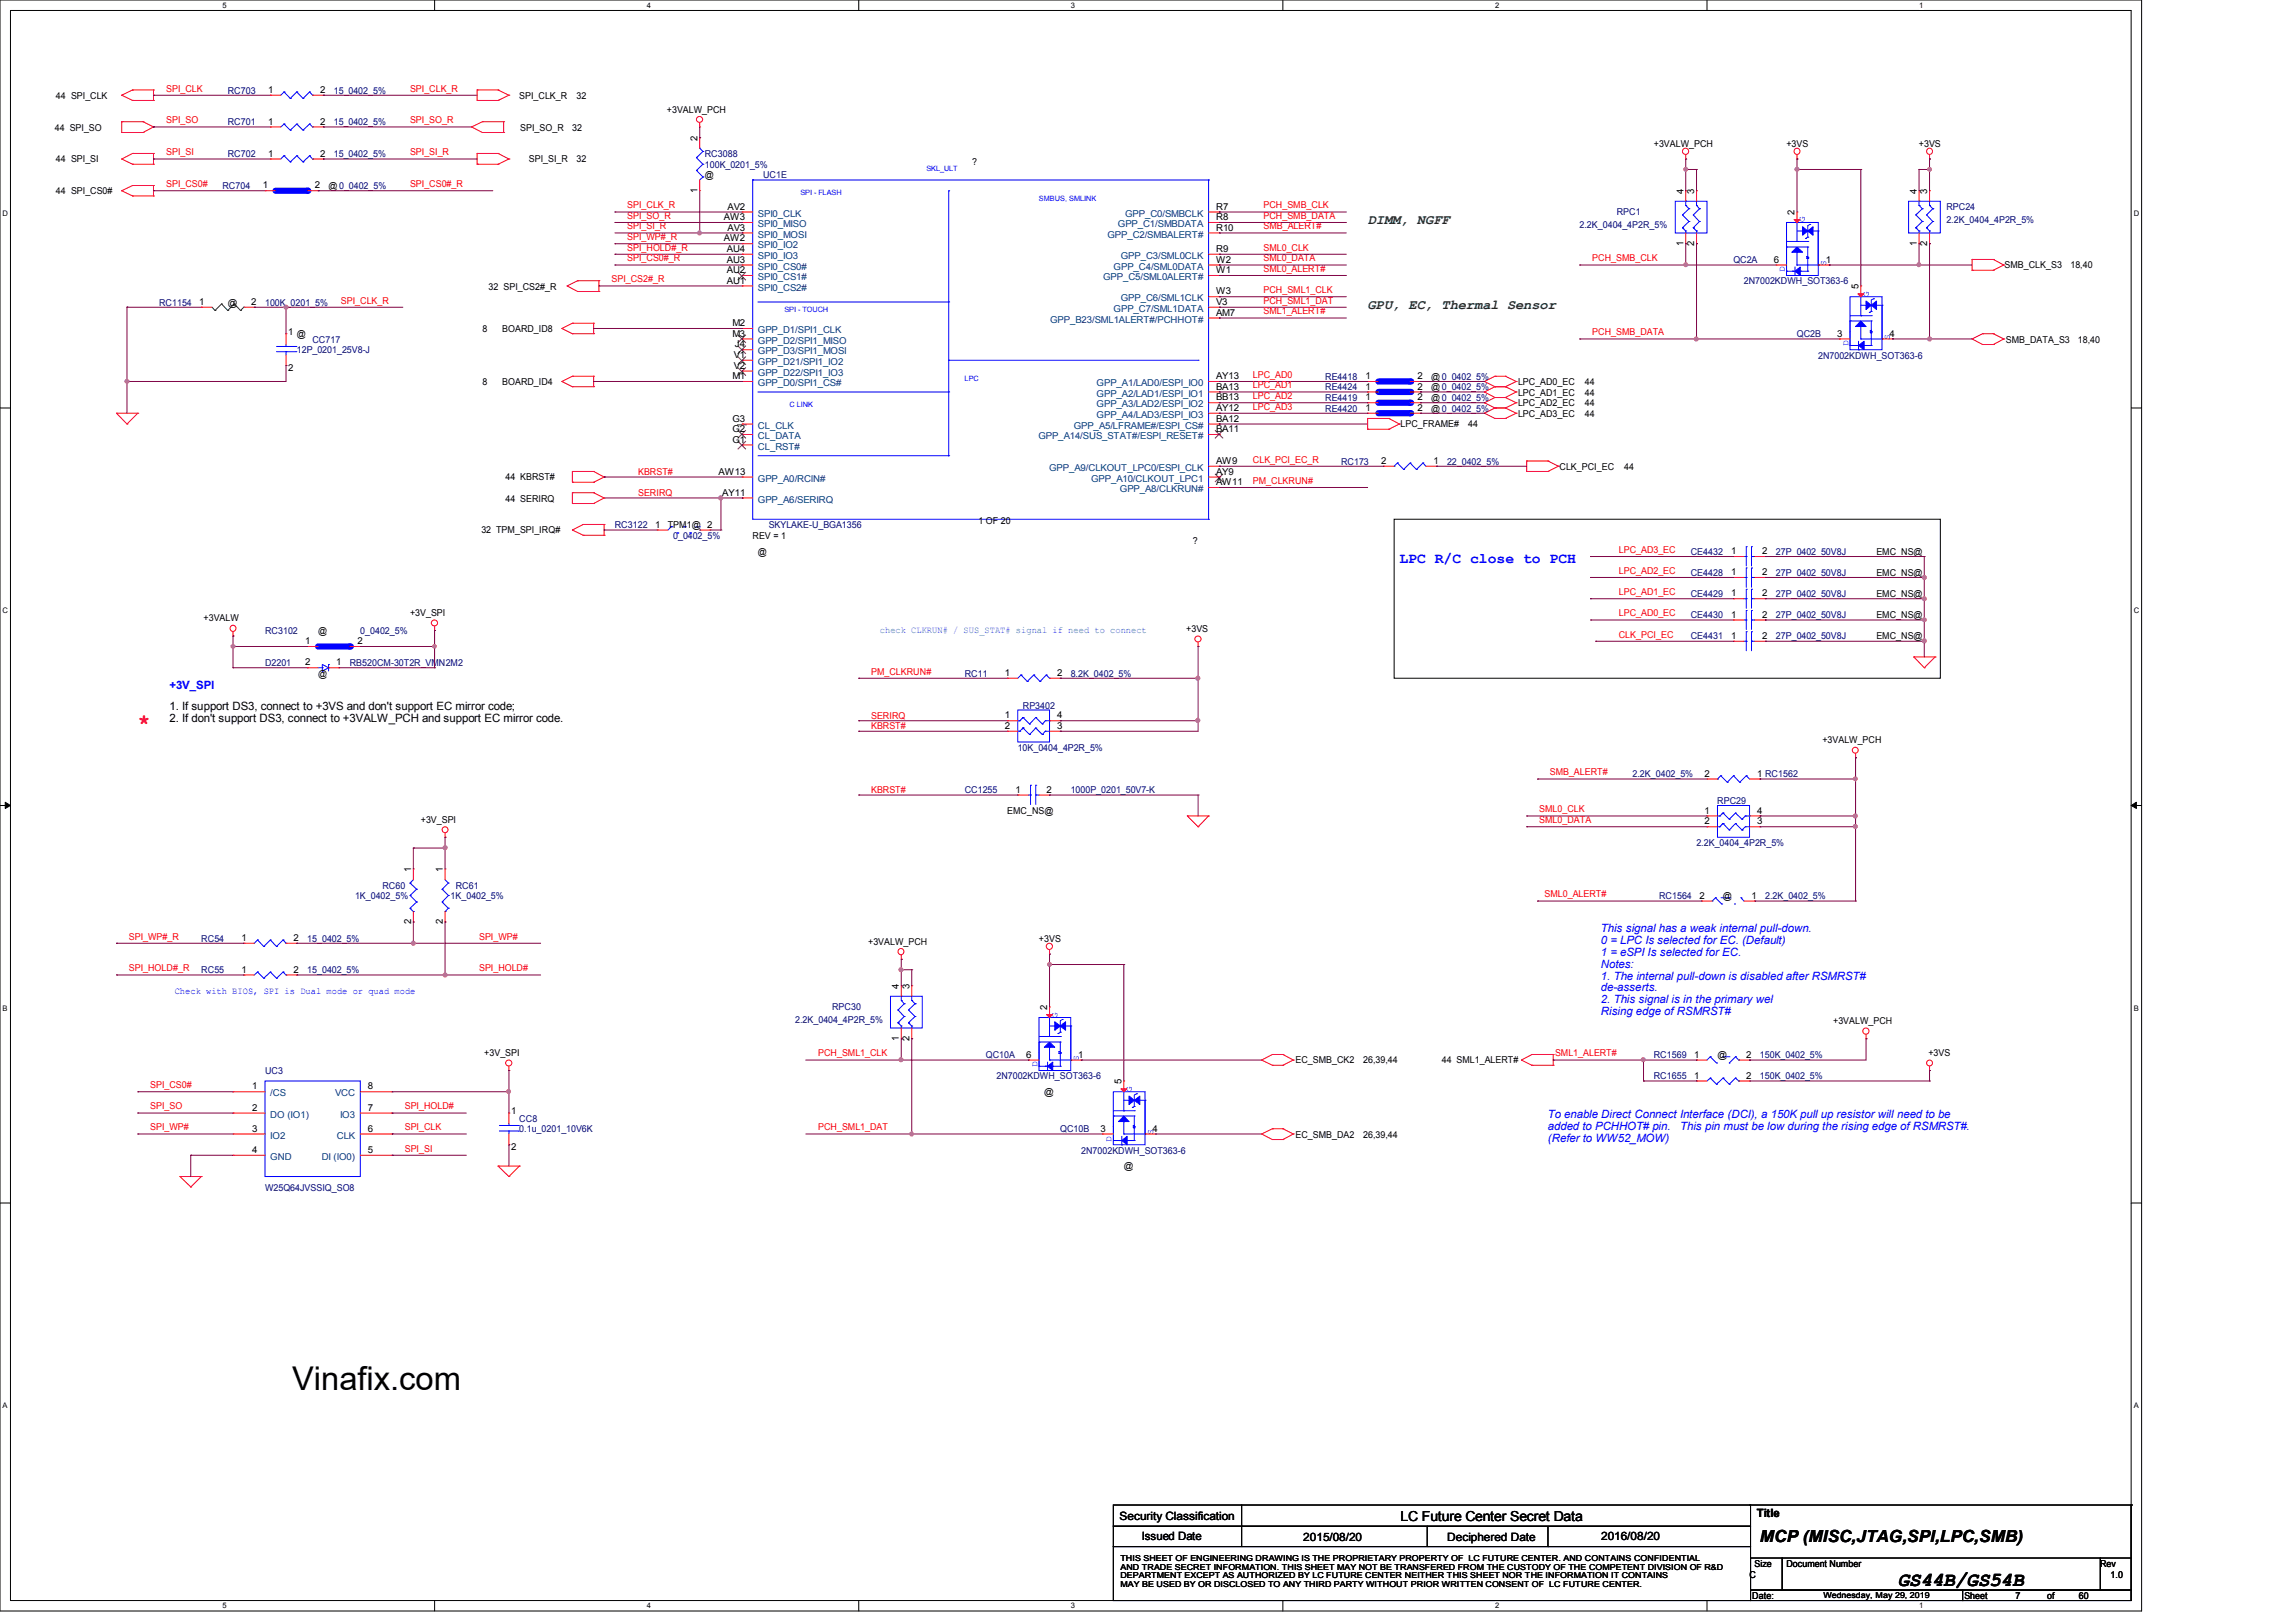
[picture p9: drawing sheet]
<svg xmlns="http://www.w3.org/2000/svg" width="297mm" height="210mm" viewBox="0 0 297 210" stroke-linecap="round" stroke-linejoin="round" font-family="sans-serif">
<defs><g id="words">
<text font-size="4.2" x="37.8" y="179.9">Vinafix.com</text>
<text font-size="2.7" fill="#f00" x="17.8" y="94.1">*</text>
<text font-size="2.6" x="245.5" y="205.1">GS44B/GS54B</text>
<text font-size="2.2" x="227.7" y="199.5">MCP (MISC,JTAG,SPI,LPC,SMB)</text>
<text font-size="1.9" fill="#00f" x="181" y="72.9">LPC R/C close to PCH</text>
<g font-size="1.8" fill="#008000">
<text x="176.9" y="29">DIMM, NGFF</text>
<text x="176.9" y="40">GPU, EC, Thermal Sensor</text>
</g>
<text font-size="1.8" x="181.2" y="196.8">LC Future Center Secret Data</text>
<g font-size="1.5" fill="#00f">
<text x="21.9" y="89.1">+3V_SPI</text>
<text x="207.1" y="120.6">This signal has a weak internal pull-down.</text>
<text x="207.1" y="122.2">0 = LPC Is selected for EC. (Default)</text>
<text x="207.1" y="123.7">1 = eSPI Is selected for EC.</text>
<text x="207.1" y="125.2">Notes:</text>
<text x="207.1" y="126.7">1. The internal pull-down is disabled after RSMRST#</text>
<text x="207.1" y="128.3">de-asserts.</text>
<text x="207.1" y="129.8">2. This signal is in the primary wel</text>
<text x="207.1" y="131.3">Rising edge ofRSMRST#</text>
<text x="200.2" y="144.7">To enable Direct Connect Interface (DCI), a 150K pull up resistor will need to be</text>
<text x="200.2" y="146.2">added to PCHHOT# pin.</text>
<text x="200.2" y="147.7">(Refer to WW52_MOW)</text>
<text x="217.3" y="146.2">This pin must be low during the rising edge ofRSMRST#.</text>
</g>
<g font-size="1.5">
<text x="21.9" y="91.9">1. If support DS3, connect to +3VS and don't support EC mirror code;</text>
<text x="21.9" y="93.4">2. If don't support DS3, connect to +3VALW_PCH and support EC mirror code.</text>
<text x="144.8" y="196.6">Security Classification</text>
<text x="227.2" y="196.3">Title</text>
<text x="147.7" y="199.3">Issued Date</text>
<text x="168.6" y="199.4">2015/08/20</text>
<text x="187.2" y="199.4">Deciphered Date</text>
<text x="207.1" y="199.3">2016/08/20</text>
</g>
<g font-size="1.2" fill="#f00">
<text x="21.5" y="11.9">SPI_CLK</text>
<text x="53" y="11.9">SPI_CLK_R</text>
<text x="21.5" y="16">SPI_SO</text>
<text x="53" y="16">SPI_SO_R</text>
<text x="21.5" y="20.1">SPI_SI</text>
<text x="53" y="20.1">SPI_SI_R</text>
<text x="21.5" y="24.2">SPI_CS0#</text>
<text x="53" y="24.2">SPI_CS0#_R</text>
<text x="81.1" y="29.7">SPI_SI_R</text>
<text x="81.1" y="28.3">SPI_SO_R</text>
<text x="81.1" y="27">SPI_CLK_R</text>
<text x="163.4" y="27">PCH_SMB_CLK</text>
<text x="163.4" y="28.3">PCH_SMB_DATA</text>
<text x="163.4" y="29.7">SMB_ALERT#</text>
<text x="81.1" y="31.1">SPI_WP#_R</text>
<text x="81.1" y="32.4">SPI_HOLD#_R</text>
<text x="81.1" y="33.8">SPI_CS0#_R</text>
<text x="163.4" y="35.2">SML0_ALERT#</text>
<text x="163.4" y="33.8">SML0_DATA</text>
<text x="163.4" y="32.4">SML0_CLK</text>
<text x="206" y="33.8">PCH_SMB_CLK</text>
<text x="44.1" y="39.3">SPI_CLK_R</text>
<text x="79.1" y="36.5">SPI_CS2#_R</text>
<text x="163.4" y="37.9">PCH_SML1_CLK</text>
<text x="163.4" y="39.3">PCH_SML1_DAT</text>
<text x="163.4" y="40.7">SML1_ALERT#</text>
<text x="206" y="43.4">PCH_SMB_DATA</text>
<text x="162.1" y="48.9">LPC_AD0</text>
<text x="162.1" y="50.3">LPC_AD1</text>
<text x="162.1" y="51.6">LPC_AD2</text>
<text x="162.1" y="53">LPC_AD3</text>
<text x="162.1" y="59.9">CLK_PCI_EC_R</text>
<text x="82.5" y="61.5">KBRST#</text>
<text x="82.5" y="64.2">SERIRQ</text>
<text x="162.1" y="62.6">PM_CLKRUN#</text>
<text x="209.4" y="71.5">LPC_AD3_EC</text>
<text x="209.4" y="74.3">LPC_AD2_EC</text>
<text x="209.4" y="77">LPC_AD1_EC</text>
<text x="209.4" y="79.8">LPC_AD0_EC</text>
<text x="209.4" y="82.5">CLK_PCI_EC</text>
<text x="112.7" y="87.3">PM_CLKRUN#</text>
<text x="112.7" y="93">SERIRQ</text>
<text x="112.7" y="94.4">KBRST#</text>
<text x="200.5" y="100.3">SMB_ALERT#</text>
<text x="112.7" y="102.6">KBRST#</text>
<text x="199.1" y="106.5">SML0_DATA</text>
<text x="199.1" y="105.1">SML0_CLK</text>
<text x="199.8" y="116.1">SML0_ALERT#</text>
<text x="16.7" y="121.6">SPI_WP#_R</text>
<text x="16.7" y="125.7">SPI_HOLD#_R</text>
<text x="62" y="121.6">SPI_WP#</text>
<text x="62" y="125.7">SPI_HOLD#</text>
<text x="105.8" y="136.7">PCH_SML1_CLK</text>
<text x="201.1" y="136.7">SML1_ALERT#</text>
<text x="19.4" y="140.8">SPI_CS0#</text>
<text x="19.4" y="143.6">SPI_SO</text>
<text x="52.4" y="143.6">SPI_HOLD#</text>
<text x="19.4" y="146.3">SPI_WP#</text>
<text x="52.4" y="146.3">SPI_CLK</text>
<text x="52.4" y="149">SPI_SI</text>
<text x="105.8" y="146.3">PCH_SML1_DAT</text>
</g>
<g font-size="1.2">
<text x="7.1" y="16.9">44 SPI_SO</text>
<text x="7.2" y="12.8">44 SPI_CLK</text>
<text x="34.7" y="16.1">1</text>
<text x="34.7" y="12">1</text>
<text x="41.4" y="16.1">2</text>
<text x="41.4" y="12">2</text>
<text x="67.2" y="12.8">SPI_CLK_R</text>
<text x="67.3" y="16.9">SPI_SO_R</text>
<text x="74" y="16.9">32</text>
<text x="74.6" y="12.8">32</text>
<text x="86.3" y="14.6">+3VALW_PCH</text>
<text x="7.2" y="21">44 SPI_SI</text>
<text x="34.7" y="20.3">1</text>
<text x="41.4" y="20.3">2</text>
<text x="68.4" y="21">SPI_SI_R</text>
<text x="74.6" y="21">32</text>
<text x="90.2" y="18.2" transform="rotate(-90 90.2 18.2)">2</text>
<text x="91.2" y="23.1">@</text>
<text x="125.8" y="21.3">?</text>
<text x="213.9" y="19">+3VALW_PCH</text>
<text x="231.1" y="19">+3VS</text>
<text x="248.2" y="19">+3VS</text>
<text x="7.2" y="25.1">44 SPI_CS0#</text>
<text x="34" y="24.4">1</text>
<text x="40.7" y="24.4">2</text>
<text x="42.5" y="24.4">@0_0402_5%</text>
<text x="90.2" y="24.9" transform="rotate(-90 90.2 24.9)">1</text>
<text x="93.6" y="28.5">AW3</text>
<text x="94.1" y="27.1">AV2</text>
<text x="94.1" y="29.8">AV3</text>
<text x="157.3" y="27.1">R7</text>
<text x="157.3" y="28.5">R8</text>
<text x="157.3" y="29.8">R10</text>
<text x="217.8" y="25.1" transform="rotate(-90 217.8 25.1)">4</text>
<text x="219.2" y="25.1" transform="rotate(-90 219.2 25.1)">3</text>
<text x="232.1" y="27.8" transform="rotate(-90 232.1 27.8)">2</text>
<text x="247.9" y="25.1" transform="rotate(-90 247.9 25.1)">4</text>
<text x="249.3" y="25.1" transform="rotate(-90 249.3 25.1)">3</text>
<text x="93.6" y="31.2">AW2</text>
<text x="94" y="32.6">AU4</text>
<text x="94" y="34">AU3</text>
<text x="94" y="35.3">AU2</text>
<text x="157.3" y="32.6">R9</text>
<text x="157.3" y="34">W2</text>
<text x="157.3" y="35.3">W1</text>
<text x="217.8" y="31.8" transform="rotate(-90 217.8 31.8)">1</text>
<text x="219.2" y="31.8" transform="rotate(-90 219.2 31.8)">2</text>
<text x="229.4" y="34">6</text>
<text x="236.2" y="34">1</text>
<text x="247.9" y="31.8" transform="rotate(-90 247.9 31.8)">1</text>
<text x="249.3" y="31.8" transform="rotate(-90 249.3 31.8)">2</text>
<text x="259.3" y="34.7">SMB_CLK_S3</text>
<text x="267.8" y="34.7">18,40</text>
<text x="25.8" y="39.5">1</text>
<text x="29.5" y="39.5">@</text>
<text x="32.5" y="39.5">2</text>
<text x="63.2" y="37.5">32 SPI_CS2#_R</text>
<text x="94" y="36.7">AU1</text>
<text x="157.3" y="38.1">W3</text>
<text x="157.3" y="39.5">V3</text>
<text x="157.3" y="40.9">AM7</text>
<text x="240.4" y="37.4" transform="rotate(-90 240.4 37.4)">5</text>
<text x="37.3" y="43.3">1 @</text>
<text x="62.4" y="43">8</text>
<text x="65" y="43">BOARD_ID8</text>
<text x="94.7" y="42.2">M2</text>
<text x="94.7" y="43.6">M3</text>
<text x="94.9" y="46.3">V1</text>
<text x="94.9" y="47.7">V2</text>
<text x="95.1" y="45">J4</text>
<text x="237.6" y="43.6">3</text>
<text x="244.4" y="43.6">4</text>
<text x="259.5" y="44.3">SMB_DATA_S3</text>
<text x="268.8" y="44.3">18,40</text>
<text x="37.3" y="48">2</text>
<text x="62.4" y="49.8">8</text>
<text x="65" y="49.8">BOARD_ID4</text>
<text x="94.7" y="49.1">M1</text>
<text x="157.3" y="49.1">AY13</text>
<text x="157.3" y="50.4">BA13</text>
<text x="157.3" y="51.8">BB13</text>
<text x="157.3" y="53.2">AY12</text>
<text x="176.6" y="51.8">1</text>
<text x="176.6" y="53.2">1</text>
<text x="176.6" y="50.4">1</text>
<text x="176.6" y="49.1">1</text>
<text x="183.4" y="51.8">2</text>
<text x="183.4" y="53.2">2</text>
<text x="183.4" y="50.4">2</text>
<text x="183.4" y="49.1">2</text>
<text x="185.1" y="51.9">@0_0402_5%</text>
<text x="185.1" y="53.3">@0_0402_5%</text>
<text x="185.1" y="50.5">@0_0402_5%</text>
<text x="185.1" y="49.1">@0_0402_5%</text>
<text x="196.4" y="49.8">LPC_AD0_EC</text>
<text x="196.4" y="51.2">LPC_AD1_EC</text>
<text x="196.4" y="52.6">LPC_AD2_EC</text>
<text x="196.4" y="53.9">LPC_AD3_EC</text>
<text x="205" y="49.8">44</text>
<text x="205" y="51.2">44</text>
<text x="205" y="52.6">44</text>
<text x="205" y="53.9">44</text>
<text x="94.7" y="54.6">G3</text>
<text x="94.7" y="55.9">G2</text>
<text x="94.7" y="57.3">G1</text>
<text x="157.3" y="54.6">BA12</text>
<text x="157.3" y="55.9">BA11</text>
<text x="181.2" y="55.3">LPC_FRAME#</text>
<text x="189.9" y="55.3">44</text>
<text x="65.4" y="62.1">44 KBRST#</text>
<text x="65.4" y="64.9">44 SERIRQ</text>
<text x="93" y="61.4">AW13</text>
<text x="93.4" y="64.1">AY11</text>
<text x="157.3" y="60">AW9</text>
<text x="157.3" y="61.4">AY9</text>
<text x="157.3" y="62.8">AW11</text>
<text x="178.7" y="60">2</text>
<text x="185.4" y="60">1</text>
<text x="201.7" y="60.8">CLK_PCI_EC</text>
<text x="210.1" y="60.8">44</text>
<text x="62.3" y="69">32 TPM_SPI_IRQ#</text>
<text x="84.7" y="68.3">1</text>
<text x="86.4" y="68.3">TPM1@ 2</text>
<text x="97.4" y="69.7">REV = 1</text>
<text x="98" y="71.8">@</text>
<text x="126.6" y="67.8">1 OF 20</text>
<text x="154.3" y="70.4">?</text>
<text x="223.9" y="71.7">1</text>
<text x="228" y="71.7">2</text>
<text x="242.7" y="71.8">EMC_NS@</text>
<text x="223.9" y="74.4">1</text>
<text x="223.9" y="77.2">1</text>
<text x="228" y="74.4">2</text>
<text x="228" y="77.2">2</text>
<text x="242.7" y="74.5">EMC_NS@</text>
<text x="242.7" y="77.3">EMC_NS@</text>
<text x="26.3" y="80.4">+3VALW</text>
<text x="39.5" y="83.4">1</text>
<text x="41.1" y="82">@</text>
<text x="46.2" y="83.4">2</text>
<text x="53" y="79.7">+3V_SPI</text>
<text x="153.4" y="81.8">+3VS</text>
<text x="223.9" y="79.9">1</text>
<text x="223.9" y="82.7">1</text>
<text x="228" y="79.9">2</text>
<text x="228" y="82.7">2</text>
<text x="242.7" y="80">EMC_NS@</text>
<text x="242.7" y="82.7">EMC_NS@</text>
<text x="39.5" y="86.1">2</text>
<text x="41.1" y="87.5">@</text>
<text x="43.5" y="86.1">1</text>
<text x="130" y="87.5">1</text>
<text x="136.7" y="87.5">2</text>
<text x="130" y="93">1</text>
<text x="130" y="94.3">2</text>
<text x="136.7" y="93">4</text>
<text x="136.7" y="94.3">3</text>
<text x="220.5" y="100.5">2</text>
<text x="227.3" y="100.5">1 RC1562</text>
<text x="235.7" y="96.2">+3VALW_PCH</text>
<text x="54.4" y="106.5">+3V_SPI</text>
<text x="130.3" y="105.4">EMC_NS@</text>
<text x="131.4" y="102.6">1</text>
<text x="135.4" y="102.6">2</text>
<text x="220.5" y="105.3">1</text>
<text x="220.5" y="106.7">2</text>
<text x="227.3" y="105.3">4</text>
<text x="227.3" y="106.7">3</text>
<text x="53.2" y="112.9" transform="rotate(-90 53.2 112.9)">1</text>
<text x="57.3" y="112.9" transform="rotate(-90 57.3 112.9)">1</text>
<text x="53.2" y="119.6" transform="rotate(-90 53.2 119.6)">2</text>
<text x="57.3" y="119.6" transform="rotate(-90 57.3 119.6)">2</text>
<text x="219.8" y="116.3">2</text>
<text x="222.9" y="116.3">@</text>
<text x="226.6" y="116.3">1</text>
<text x="31.2" y="125.9">1</text>
<text x="31.2" y="121.8">1</text>
<text x="38" y="125.9">2</text>
<text x="38" y="121.8">2</text>
<text x="112.3" y="122.3">+3VALW_PCH</text>
<text x="134.4" y="121.8">+3VS</text>
<text x="116.3" y="127.9" transform="rotate(-90 116.3 127.9)">4</text>
<text x="117.6" y="127.9" transform="rotate(-90 117.6 127.9)">3</text>
<text x="135.5" y="130.7" transform="rotate(-90 135.5 130.7)">2</text>
<text x="62.6" y="136.7">+3V_SPI</text>
<text x="116.3" y="134.7" transform="rotate(-90 116.3 134.7)">1</text>
<text x="117.6" y="134.7" transform="rotate(-90 117.6 134.7)">2</text>
<text x="132.8" y="136.9">6</text>
<text x="139.5" y="136.9">1</text>
<text x="167.6" y="137.6">EC_SMB_CK2</text>
<text x="176.3" y="137.6">26,39,44</text>
<text x="186.5" y="137.6">44 SML1_ALERT#</text>
<text x="219.2" y="136.9">1</text>
<text x="222.2" y="136.9">@</text>
<text x="225.9" y="136.9">2</text>
<text x="237.1" y="132.5">+3VALW_PCH</text>
<text x="249.4" y="136.7">+3VS</text>
<text x="32.6" y="143.7">2</text>
<text x="32.6" y="141">1</text>
<text x="47.6" y="141">8</text>
<text x="47.6" y="143.7">7</text>
<text x="135.1" y="141.7">@</text>
<text x="145.1" y="140.3" transform="rotate(-90 145.1 140.3)">5</text>
<text x="219.2" y="139.6">1</text>
<text x="225.9" y="139.6">2</text>
<text x="32.6" y="149.2">4</text>
<text x="32.6" y="146.4">3</text>
<text x="47.6" y="146.4">6</text>
<text x="47.6" y="149.2">5</text>
<text x="66.1" y="144.1">1</text>
<text x="66.1" y="148.8">2</text>
<text x="142.4" y="146.4">3</text>
<text x="149.1" y="146.4">4</text>
<text x="167.6" y="147.2">EC_SMB_DA2</text>
<text x="176.3" y="147.2">26,39,44</text>
<text x="145.4" y="151.3">@</text>
<text x="227" y="202.7">Size</text>
<text x="231.1" y="202.7">Document Number</text>
<text x="271.7" y="202.7">Rev</text>
<text x="226.3" y="204.1">C</text>
<text x="226.7" y="206.9">Date:</text>
<text x="254.1" y="206.9">Sheet</text>
<text x="260.7" y="206.9">7</text>
<text x="264.8" y="206.9">of</text>
<text x="268.9" y="206.9">60</text>
<text x="273" y="204.1">1.0</text>
</g>
<g font-size="1.2" fill="#000080">
<text x="29.5" y="16.2">RC701</text>
<text x="29.5" y="12.1">RC703</text>
<text x="43.2" y="16.2">15_0402_5%</text>
<text x="43.2" y="12.1">15_0402_5%</text>
<text x="29.5" y="20.3">RC702</text>
<text x="43.2" y="20.3">15_0402_5%</text>
<text x="91.2" y="20.3">RC3088</text>
<text x="91.2" y="21.7">100K_0201_5%</text>
<text x="98.7" y="23.1">UC1E</text>
<text x="28.8" y="24.4">RC704</text>
<text x="204.3" y="29.5">2.2K_0404_4P2R_5%</text>
<text x="209.1" y="27.9">RPC1</text>
<text x="251.8" y="27.2">RPC24</text>
<text x="251.8" y="28.8">2.2K_0404_4P2R_5%</text>
<text x="224.2" y="34">QC2A</text>
<text x="20.6" y="39.5">RC1154</text>
<text x="34.3" y="39.5">100K_0201_5%</text>
<text x="225.6" y="36.8">2N7002KDWH_SOT363-6</text>
<text x="38.4" y="45.7">12P_0201_25V8-J</text>
<text x="40.4" y="44.3">CC717</text>
<text x="232.4" y="43.6">QC2B</text>
<text x="235.2" y="46.4">2N7002KDWH_SOT363-6</text>
<text x="171.4" y="51.9">RE4419</text>
<text x="171.4" y="53.3">RE4420</text>
<text x="171.4" y="50.5">RE4424</text>
<text x="171.4" y="49.1">RE4418</text>
<text x="173.5" y="60.1">RC173</text>
<text x="187.2" y="60.1">22_0402_5%</text>
<text x="79.5" y="68.3">RC3122</text>
<text x="87.1" y="69.7">0_0402_5%</text>
<text x="99.4" y="68.3">SKYLAKE-U_BGA1356</text>
<text x="218.7" y="71.8">CE4432</text>
<text x="229.7" y="71.8">27P_0402_50V8J</text>
<text x="218.7" y="74.5">CE4428</text>
<text x="218.7" y="77.3">CE4429</text>
<text x="229.7" y="74.5">27P_0402_50V8J</text>
<text x="229.7" y="77.3">27P_0402_50V8J</text>
<text x="34.3" y="82">RC3102</text>
<text x="46.6" y="82">0_0402_5%</text>
<text x="218.7" y="80">CE4430</text>
<text x="218.7" y="82.7">CE4431</text>
<text x="229.7" y="80">27P_0402_50V8J</text>
<text x="229.7" y="82.7">27P_0402_50V8J</text>
<text x="34.3" y="86.1">D2201</text>
<text x="45.3" y="86.1">RB520CM-30T2R_VMN2M2</text>
<text x="124.8" y="87.5">RC11</text>
<text x="138.5" y="87.5">8.2K_0402_5%</text>
<text x="132.3" y="91.8">RP3402</text>
<text x="131.6" y="97.2">10K_0404_4P2R_5%</text>
<text x="211.2" y="100.6">2.2K_0402_5%</text>
<text x="124.8" y="102.6">CC1255</text>
<text x="138.5" y="102.6">1000P_0201_50V7-K</text>
<text x="222.1" y="104">RPC29</text>
<text x="219.4" y="109.5">2.2K_0404_4P2R_5%</text>
<text x="45.9" y="116.3">1K_0402_5%</text>
<text x="49.5" y="115">RC60</text>
<text x="58.3" y="116.3">1K_0402_5%</text>
<text x="59" y="115">RC61</text>
<text x="214.6" y="116.3">RC1564</text>
<text x="228.3" y="116.3">2.2K_0402_5%</text>
<text x="26" y="125.9">RC55</text>
<text x="26" y="121.8">RC54</text>
<text x="39.7" y="125.9">15_0402_5%</text>
<text x="39.7" y="121.8">15_0402_5%</text>
<text x="107.6" y="130.7">RPC30</text>
<text x="102.9" y="132.4">2.2K_0404_4P2R_5%</text>
<text x="127.5" y="136.9">QC10A</text>
<text x="213.9" y="136.9">RC1569</text>
<text x="227.6" y="136.9">150K_0402_5%</text>
<text x="34.3" y="139">UC3</text>
<text x="128.9" y="139.7">2N7002KDWH_SOT363-6</text>
<text x="213.9" y="139.7">RC1655</text>
<text x="227.6" y="139.7">150K_0402_5%</text>
<text x="67.2" y="145.2">CC8</text>
<text x="67.2" y="146.5">0.1u_0201_10V6K</text>
<text x="137.1" y="146.5">QC10B</text>
<text x="139.9" y="149.3">2N7002KDWH_SOT363-6</text>
<text x="34.3" y="154.1">W25Q64JVSSIQ_SO8</text>
</g>
<g font-size="1.2" fill="#004080">
<text x="98" y="28">SPI0_CLK</text>
<text x="98" y="29.4">SPI0_MISO</text>
<text x="144.6" y="29.4">GPP_C1/SMBDATA</text>
<text x="145.5" y="28">GPP_C0/SMBCLK</text>
<text x="98" y="30.7">SPI0_MOSI</text>
<text x="98" y="32.1">SPI0_IO2</text>
<text x="98" y="33.5">SPI0_IO3</text>
<text x="98" y="34.9">SPI0_CS0#</text>
<text x="143.2" y="30.7">GPP_C2/SMBALERT#</text>
<text x="144.1" y="34.9">GPP_C4/SML0DATA</text>
<text x="145" y="33.5">GPP_C3/SML0CLK</text>
<text x="98" y="36.2">SPI0_CS1#</text>
<text x="98" y="37.6">SPI0_CS2#</text>
<text x="135.8" y="41.7">GPP_B23/SML1ALERT#/PCHHOT#</text>
<text x="142.7" y="36.2">GPP_C5/SML0ALERT#</text>
<text x="144.1" y="40.3">GPP_C7/SML1DATA</text>
<text x="145" y="39">GPP_C6/SML1CLK</text>
<text x="98" y="43.1">GPP_D1/SPI1_CLK</text>
<text x="98" y="44.5">GPP_D2/SPI1_MISO</text>
<text x="98" y="45.8">GPP_D3/SPI1_MOSI</text>
<text x="98" y="47.2">GPP_D21/SPI1_IO2</text>
<text x="98" y="48.6">GPP_D22/SPI1_IO3</text>
<text x="98" y="50">GPP_D0/SPI1_CS#</text>
<text x="141.9" y="50">GPP_A1/LAD0/ESPI_IO0</text>
<text x="141.9" y="51.3">GPP_A2/LAD1/ESPI_IO1</text>
<text x="141.9" y="52.7">GPP_A3/LAD2/ESPI_IO2</text>
<text x="98" y="55.5">CL_CLK</text>
<text x="98" y="56.8">CL_DATA</text>
<text x="98" y="58.2">CL_RST#</text>
<text x="134.3" y="56.8">GPP_A14/SUS_STAT#/ESPI_RESET#</text>
<text x="138.9" y="55.5">GPP_A5/LFRAME#/ESPI_CS#</text>
<text x="141.9" y="54.1">GPP_A4/LAD3/ESPI_IO3</text>
<text x="98" y="62.3">GPP_A0/RCIN#</text>
<text x="98" y="65">GPP_A6/SERIRQ</text>
<text x="135.7" y="60.9">GPP_A9/CLKOUT_LPC0/ESPI_CLK</text>
<text x="141.1" y="62.3">GPP_A10/CLKOUT_LPC1</text>
<text x="144.9" y="63.7">GPP_A8/CLKRUN#</text>
<text x="35" y="141.9">/CS</text>
<text x="43.3" y="141.9">VCC</text>
<text x="35" y="144.6">DO (IO1)</text>
<text x="35" y="147.3">IO2</text>
<text x="43.6" y="147.3">CLK</text>
<text x="44" y="144.6">IO3</text>
<text x="35" y="150.1">GND</text>
<text x="41.6" y="150.1">DI (IO0)</text>
</g>
<text font-size="1.2" fill="#0080ff" x="113.8" y="81.9">check CLKRUN# / SUS_STAT# signal if need to connect</text>
<text font-size="1.2" fill="#00f" x="22.6" y="128.6">Check with BIOS, SPI is Dual mode or quad mode</text>
<g font-size="1.1" fill="#00f">
<text x="233.5" y="28.8" transform="rotate(-90 233.5 28.8)">G</text>
<text x="230.9" y="35.2" transform="rotate(-90 230.9 35.2)">D</text>
<text x="236.2" y="34.4" transform="rotate(-90 236.2 34.4)">S</text>
<text x="241.7" y="38.4" transform="rotate(-90 241.7 38.4)">G</text>
<text x="239.1" y="44.8" transform="rotate(-90 239.1 44.8)">D</text>
<text x="244.5" y="44" transform="rotate(-90 244.5 44)">S</text>
<text x="136.8" y="131.7" transform="rotate(-90 136.8 131.7)">G</text>
<text x="139.6" y="137.3" transform="rotate(-90 139.6 137.3)">S</text>
<text x="134.2" y="138.1" transform="rotate(-90 134.2 138.1)">D</text>
<text x="146.4" y="141.3" transform="rotate(-90 146.4 141.3)">G</text>
<text x="143.8" y="147.7" transform="rotate(-90 143.8 147.7)">D</text>
<text x="149.2" y="146.9" transform="rotate(-90 149.2 146.9)">S</text>
</g>
<g font-size="1.1">
<text x="144.9" y="202">THIS SHEET OF ENGINEERING DRAWING IS THE PROPRIETARY PROPERTY OF LC FUTURE CENTER. AND CONTAINS CONFIDENTIAL</text>
<text x="144.9" y="203.1">AND TRADE SECRET INFORMATION. THIS SHEET MAY NOT BE TRANSFERED FROM THE CUSTODY OF THE COMPETENT DIVISION OF R&amp;D</text>
<text x="144.9" y="204.2">DEPARTMENT EXCEPT AS AUTHORIZED BY LC FUTURE CENTER NEITHER THIS SHEET NOR THE INFORMATION IT CONTAINS</text>
<text x="144.9" y="205.3">MAY BE USED BY OR DISCLOSED TO ANY THIRD PARTY WITHOUT PRIOR WRITTEN CONSENT OF LC FUTURE CENTER.</text>
<text x="235.9" y="206.7">Wednesday, May 29, 2019</text>
</g>
<g font-size="1">
<text x="28.8" y="1">5</text>
<text x="83.7" y="1">4</text>
<text x="138.5" y="1">3</text>
<text x="193.4" y="1">2</text>
<text x="248.3" y="1">1</text>
<text x=".3" y="27.9">D</text>
<text x="276" y="27.9">D</text>
<text x=".3" y="79.4">C</text>
<text x="276" y="79.4">C</text>
<text x=".3" y="130.8">B</text>
<text x="276" y="130.8">B</text>
<text x=".3" y="182.2">A</text>
<text x="276" y="182.2">A</text>
<text x="28.8" y="208.1">5</text>
<text x="83.7" y="208.1">4</text>
<text x="138.5" y="208.1">3</text>
<text x="193.4" y="208.1">2</text>
<text x="248.3" y="208.1">1</text>
</g>
<g font-size=".9" fill="#00f">
<text x="119.8" y="22.1">SKL_ULT</text>
<text x="103.5" y="25.3">SPI - FLASH</text>
<text x="134.4" y="26">SMBUS, SMLINK</text>
<text x="101.5" y="40.4">SPI - TOUCH</text>
<text x="102.1" y="52.7">C LINK</text>
<text x="124.8" y="49.3">LPC</text>
</g>
</g></defs>
<path d="M0 0h277v208.4h-277zM1.4 1.4h274.3v205.7h-274.3z" fill="none" stroke="#000" stroke-width=".13"/>
<g fill="#fff">
<path d="M28.8 .1h.5v1.1h-.5z"/>
<path d="M28.8 207.2h.5v1.1h-.5z"/>
</g>
<path d="M56.2 0v1.4M56.2 207.1v1.3" fill="none" stroke="#000" stroke-width=".13"/>
<g fill="#fff">
<path d="M83.7 .1h.5v1.1h-.5z"/>
<path d="M83.7 207.2h.5v1.1h-.5z"/>
</g>
<path d="M111.1 0v1.4M111.1 207.1v1.3" fill="none" stroke="#000" stroke-width=".13"/>
<g fill="#fff">
<path d="M138.5 .1h.6v1.1h-.6z"/>
<path d="M138.5 207.2h.6v1.1h-.6z"/>
</g>
<path d="M165.9 0v1.4M165.9 207.1v1.3" fill="none" stroke="#000" stroke-width=".13"/>
<g fill="#fff">
<path d="M193.4 .1h.5v1.1h-.5z"/>
<path d="M193.4 207.2h.5v1.1h-.5z"/>
</g>
<path d="M220.8 0v1.4M220.8 207.1v1.3" fill="none" stroke="#000" stroke-width=".13"/>
<g fill="#fff">
<path d="M248.2 .1h.6v1.1h-.6z"/>
<path d="M248.2 207.2h.6v1.1h-.6z"/>
</g>
<path d="M.3 27.6h.8" fill="none" stroke="#fff" stroke-width="1.1" stroke-linecap="butt"/>
<path d="M276 27.1h.7v1.1h-.7z" fill="#fff"/>
<path d="M.3 79h.8" fill="none" stroke="#fff" stroke-width="1.1" stroke-linecap="butt"/>
<path d="M276 78.5h.7v1.1h-.7z" fill="#fff"/>
<path d="M0 52.8h1.4M275.7 52.8h1.3" fill="none" stroke="#000" stroke-width=".13"/>
<g fill="#fff">
<path d="M.3 129.9h.7v1.1h-.7z"/>
<path d="M276 129.9h.6v1.1h-.6z"/>
</g>
<path d="M0 104.2h1.4M275.7 104.2h1.3" fill="none" stroke="#000" stroke-width=".13"/>
<path d="M.7 103.8l.7 .4-.7 .4zM275.7 104.2l.7-.4v.8z" fill="#000" stroke="#000" stroke-width=".13"/>
<g fill="#fff">
<path d="M.3 181.4h.7v1.1h-.7z"/>
<path d="M276 181.4h.6v1.1h-.6z"/>
</g>
<g fill="none" stroke="#000" stroke-width=".13">
<path d="M180.3 67.2h70.7v20.6h-70.7zM0 155.7h1.4M275.7 155.7h1.3M144 194.7h82.4v2.8h-82.4zM144 197.5h82.4v2.6h-82.4zM160.6 197.5h.1M160.6 194.7v5.4M184.6 197.5v2.6M200.2 197.5v2.6M226.3 194.7h49.4M275.7 194.7h.1M275.7 194.7v6.9"/>
<path d="M144 200.1h82.4v7h-82.4zM160.6 200.1h.1M184.6 200.1h.1M200.2 200.1h.1M226.4 201.6h4.1v4.1h-4.1zM226.4 205.7h27.5v1.4h-27.5zM230.5 201.6h41.2v4.1h-41.2zM253.9 205.7h21.8v1.4h-21.8zM271.7 201.6h4v4.1h-4z"/>
</g>
<g fill="none" stroke="#f00" stroke-width=".13">
<path d="M15.7 17.1h.1M15.7 15.7h.1M15.7 12.3h.1M15.7 15.7h2.8M15.7 17.1h2.8M15.7 15.7v1.4M15.7 12.3l1.4 .7M17.1 19.9h.1M17.1 11.6h.1M17.1 13h.1M17.1 19.9l-1.4 .7M17.1 19.9h2.8"/>
<path d="M17.1 11.6l-1.4 .7M17.1 11.6h2.8M17.1 13h2.8M18.5 15.7h.1M18.5 17.1h.1M18.5 15.7l1.4 .7M19.9 19.9h.1M19.9 16.4h.1M19.9 11.6h.1M19.9 13h.1M19.9 11.6v1.4M19.9 19.9v1.4"/>
<path d="M19.9 16.4l-1.4 .7M35 16.4h.1M35 16.4h1.3M40.4 16.4h1.4M41.8 16.4h.1M61 16.4h.1M61 16.4l1.4 .7M61.7 11.6h.1M61.7 13h.1M61.7 19.9h.1M61.7 19.9h2.7M61.7 11.6h2.7"/>
<path d="M61.7 13h2.7M61.7 11.6v1.4M61.7 19.9v1.4M62.4 15.7h.1M62.4 17.1h.1M62.4 15.7h2.8M62.4 17.1h2.8M62.4 15.7l-1.4 .7M64.4 11.6h.1M64.4 13h.1M64.4 19.9h.1M64.4 11.6l1.4 .7"/>
<path d="M64.4 19.9l1.4 .7M65.2 17.1h.1M65.2 15.7h.1M65.2 15.7v1.4M65.8 12.3h.1M65.8 12.3l-1.4 .7M90.5 16.4h.1M90.5 15.9v.5M15.7 24.7h.1M15.7 20.6h.1M15.7 24.7l1.4 .7M15.7 20.6l1.4 .7"/>
<path d="M17.1 24h.1M17.1 25.4h.1M17.1 21.3h.1M17.1 24l-1.4 .7M17.1 24h2.8M17.1 25.4h2.8M17.1 21.3h2.8M19.9 24h.1M19.9 25.4h.1M19.9 21.3h.1M19.9 24v1.4M35 20.6h.1"/>
<path d="M35 20.6h1.3M40.4 20.6h1.4M41.8 20.6h.1M61.7 21.3h.1M61.7 21.3h2.7M64.4 21.3h.1M65.8 20.6h.1M65.8 20.6l-1.4 .7M73.4 37h.1M73.4 37l1.3 .7M74.7 37.7h.1M74.7 36.3h.1"/>
<path d="M74.7 37.7h2.8M74.7 36.3h2.8M74.7 36.3l-1.3 .7M77.5 37.7h.1M77.5 36.3h.1M77.5 36.3v1.4M218.1 20.6h.1M218.1 20v.6M232.5 20.6h.1M232.5 20v.6M240.7 37h.1M240.7 37v1.4"/>
<path d="M248.2 31.5h.1M248.2 24.7h.1M248.2 24.7v1.3M248.2 30.1v1.4M249.6 20.6h.1M249.6 31.5h.1M249.6 24.7h.1M249.6 20v.6M249.6 24.7v1.3M249.6 30.1v1.4M255.1 33.6h.1M255.1 35h.1"/>
<path d="M255.1 33.6h2.8M255.1 33.6v1.4M255.1 35h2.8M257.9 33.6h.1M257.9 35h.1M257.9 33.6l1.3 .7M259.2 34.3h.1M259.2 34.3l-1.3 .7M15.1 53.5h.1M15.1 53.5h2.7M15.1 53.5l1.3 1.4M16.4 54.9h.1"/>
<path d="M17.8 53.5h.1M17.8 53.5l-1.4 1.4M72.7 49.4h.1M72.7 42.5h.1M72.7 49.4l1.3 .6M72.7 42.5l1.3 .7M74 48.7h.1M74 50h.1M74 41.8h.1M74 43.2h.1M74 43.2h2.8M74 48.7h2.8"/>
<path d="M74 50h2.8M74 48.7l-1.3 .7M74 41.8h2.8M74 41.8l-1.3 .7M76.8 50h.1M76.8 48.7h.1M76.8 43.2h.1M76.8 41.8h.1M76.8 41.8v1.4M76.8 48.7v1.3M176.9 54.1h.1M176.9 55.5h.1"/>
<path d="M176.9 54.1h2.8M176.9 54.1v1.4M176.9 55.5h2.8M179.7 54.1h.1M179.7 55.5h.1M179.7 54.1l1.3 .8M181 54.9h.1M181 54.9l-1.3 .6M192 49.4h.1M192 50.7h.1M192 52.1h.1M192 53.5h.1"/>
<path d="M192 49.4l1.4 .6M192 50.7l1.4 .7M192 52.1l1.4 .7M192 53.5l1.4 .6M193.4 48.7h.1M193.4 50h.1M193.4 51.4h.1M193.4 52.8h.1M193.4 54.1h.1M193.4 54.1h1.3M193.4 48.7l-1.4 .7M193.4 48.7h1.3"/>
<path d="M193.4 50h1.3M193.4 50l-1.4 .7M193.4 51.4h1.3M193.4 51.4l-1.4 .7M193.4 52.8h1.3M193.4 52.8l-1.4 .7M194.7 48.7h.1M194.7 50h.1M194.7 51.4h.1M194.7 52.8h.1M194.7 54.1h.1M194.7 48.7l1.4 .7"/>
<path d="M194.7 50l1.4 .7M194.7 51.4l1.4 .7M194.7 52.8l1.4 .7M196.1 49.4h.1M196.1 50.7h.1M196.1 52.1h.1M196.1 53.5h.1M196.1 49.4l-1.4 .6M196.1 50.7l-1.4 .7M196.1 52.1l-1.4 .7M196.1 53.5l-1.4 .6M197.5 59.6h.1"/>
<path d="M197.5 59.6h2.7M197.5 59.6v1.4M200.2 59.6h.1M200.2 59.6l1.4 .7M238 43.9h.1M238 43.9h1.3M243.5 43.9h1.3M244.8 43.9h.1M255.1 43.9h.1M255.1 43.9l1.4 .7M256.5 43.2h.1M256.5 44.6h.1"/>
<path d="M256.5 43.2l-1.4 .7M256.5 43.2h1.4M256.5 44.6h1.4M257.9 43.2h.1M257.9 44.6h.1M257.9 43.2l1.3 .7M259.2 43.9h.1M259.2 43.9l-1.3 .7M74 62.4h.1M74 61h.1M74 65.2h.1M74 63.8h.1"/>
<path d="M74 68.6h.1M74 61h2.8M74 62.4h2.8M74 61v1.4M74 63.8v1.4M74 63.8h2.8M74 65.2h2.8M74 68.6l1.4 .7M75.4 69.3h.1M75.4 67.9h.1M75.4 69.3h2.7M75.4 67.9h2.7"/>
<path d="M75.4 67.9l-1.4 .7M76.8 61h.1M76.8 62.4h.1M76.8 63.8h.1M76.8 65.2h.1M76.8 61l1.3 .7M76.8 63.8l1.3 .6M78.1 61.7h.1M78.1 64.4h.1M78.1 69.3h.1M78.1 67.9h.1M78.1 61.7l-1.3 .7"/>
<path d="M78.1 64.4l-1.3 .8M78.1 67.9v1.4M85 68.6h.1M85 68.6h1.4M90.5 68.6h1.4M91.9 68.6h.1M179 60.3h.1M179 60.3h1.3M184.4 60.3h1.4M185.8 60.3h.1M197.5 61h.1M197.5 61h2.7"/>
<path d="M200.2 61h.1M201.6 60.3h.1M201.6 60.3l-1.4 .7M224.2 72h.1M224.2 74.7h.1M224.2 72h1.4M224.2 74.7h1.4M227 72h1.3M227 74.7h1.3M228.3 72h.1M228.3 74.7h.1M30.1 82.3h.1"/>
<path d="M30.1 81.7v.6M56.2 81.6h.1M56.2 81v.6M130.3 87.8h.1M130.3 87.8h1.4M135.8 87.8h1.4M137.2 87.8h.1M155 83.7h.1M155 83.1v.6M240 98h.1M240 97.5v.5M247.6 85h.1"/>
<path d="M247.6 85h2.7M247.6 85l1.3 1.4M248.9 86.4h.1M250.3 85h.1M250.3 85l-1.4 1.4M57.6 108.3h.1M57.6 107.8v.5M153.6 105.6h.1M153.6 105.6h2.7M153.6 105.6l1.4 1.4M155 107h.1M156.3 105.6h.1"/>
<path d="M156.3 105.6l-1.3 1.4M220.1 116.6h.1M220.1 116.6h1.4M225.6 116.6h1.4M227 116.6h.1M31.5 126.2h.1M31.5 126.2h1.4M37 126.2h1.4M38.4 126.2h.1M65.8 138.5h.1M65.8 138v.5M116.6 124.1h.1"/>
<path d="M116.6 134.4h.1M116.6 127.6h.1M116.6 123.6v.5M116.6 127.6v1.3M116.6 133v1.4M117.9 134.4h.1M117.9 127.6h.1M117.9 127.6v1.3M117.9 133v1.4M133 137.2h.1M133 137.2h1.4M135.8 123.4h.1"/>
<path d="M135.8 130.3h.1M135.8 122.9v.5M135.8 130.3v1.4M138.5 137.2h1.4M139.9 137.2h.1M145.4 139.9h.1M145.4 139.9v1.4M163.2 137.2h.1M163.2 137.2l1.4 .6M164.6 136.4h.1M164.6 137.8h.1M164.6 136.4l-1.4 .8"/>
<path d="M164.6 136.4h1.3M164.6 137.8h1.3M165.9 136.4h.1M165.9 137.8h.1M165.9 136.4l1.4 .8M167.3 137.2h.1M167.3 137.2l-1.4 .6M196.8 137.2h.1M196.8 137.2l1.4 .6M198.2 136.4h.1M198.2 137.8h.1M198.2 136.4h2.7"/>
<path d="M198.2 137.8h2.7M198.2 136.4l-1.4 .8M200.9 136.4h.1M200.9 137.8h.1M200.9 136.4v1.4M241.4 134.4h.1M241.4 133.9v.5M249.6 138.5h.1M249.6 138v.5M23.3 152.2h.1M23.3 152.2h2.7M23.3 152.2l1.4 1.4"/>
<path d="M24.7 153.6h.1M26 152.2h.1M26 152.2l-1.3 1.4M64.4 150.9h.1M64.4 150.9h2.8M64.4 150.9l1.4 1.3M65.8 152.2h.1M67.2 150.9h.1M67.2 150.9l-1.4 1.3M142.6 146.7h.1M142.6 146.7h1.4M148.1 146.7h1.4"/>
<path d="M149.5 146.7h.1M163.2 146.7h.1M163.2 146.7l1.4 .7M164.6 146h.1M164.6 147.4h.1M164.6 146l-1.4 .7M164.6 146h1.3M164.6 147.4h1.3M165.9 146h.1M165.9 147.4h.1M165.9 146l1.4 .7M167.3 146.7h.1"/>
<path d="M167.3 146.7l-1.4 .7"/>
<circle cx="90.5" cy="15.5" r=".39"/>
<circle cx="218" cy="19.6" r=".4"/>
<circle cx="232.4" cy="19.6" r=".39"/>
<circle cx="249.6" cy="19.6" r=".39"/>
<circle cx="30.1" cy="81.3" r=".39"/>
<circle cx="56.2" cy="80.6" r=".39"/>
<circle cx="155" cy="82.7" r=".39"/>
<circle cx="240" cy="97.1" r=".38"/>
<circle cx="57.6" cy="107.4" r=".38"/>
<circle cx="65.8" cy="137.5" r=".39"/>
<circle cx="116.5" cy="123.1" r=".39"/>
<circle cx="135.7" cy="122.4" r=".4"/>
<circle cx="241.4" cy="133.4" r=".4"/>
<circle cx="249.6" cy="137.5" r=".38"/>
</g>
<g fill="none" stroke="#00f" stroke-width=".13">
<path d="M36.7 16h.1M36.7 16l-.4 .4M36.7 16l.8 .8M37.5 16.8h.1M38.4 16h.1M38.4 16l-.9 .8M38.4 16l.8 .8M39.2 16.8h.1M40 16h.1M40 16l-.8 .8M40 16l.4 .4M40.4 16.4h.1"/>
<path d="M36.7 20.2h.1M36.7 20.2l-.4 .4M36.7 20.2l.8 .8M37.5 21h.1M38.4 20.2h.1M38.4 20.2l-.9 .8M38.4 20.2l.8 .8M39.2 21h.1M40 20.2h.1M40 20.2l-.8 .8M40 20.2l.4 .4M40.4 20.6h.1"/>
<path d="M239.3 38.4h4.2v6.9h-4.2zM240.7 38.4v2.5M240.7 39.5h.7M241.4 39.5h.1M242.4 38.7h.1M242.4 38.7l-.3 .1v1.5M242.7 39.5h.8M243.5 39.5h.1M243.5 39.5v4.4M246.9 26h4.1v4.1h-4.1zM247.8 29.5h.1M247.8 27.8h.1"/>
<path d="M247.8 29.5l.2 .1M247.8 29.5l.4 .4M247.8 27.8l.9 .9M248.2 29.9h.1M248.2 26.6h.1M248.2 26h.1M248.2 26v.6M248.2 29.9v.2M248.2 26.6l.5 .4M248.7 28.7h.1M248.7 27h.1M248.7 28.7l-.9 .8"/>
<path d="M248.7 27l-.9 .8M249.2 29.5h.1M249.2 27.8h.1M249.2 29.5l.1 .1M249.2 29.5l.4 .4M249.2 27.8l.8 .9M249.6 29.9h.1M249.6 26.6h.1M249.6 26v.6M249.6 29.9v.2M249.6 26.6l.4 .4M250 28.7h.1"/>
<path d="M250 27h.1M250 28.7l-.8 .8M250 27l-.8 .8M180.8 59.9h.1M180.8 59.9l.8 .8M180.8 59.9l-.5 .4M182.4 59.9h.1M182.4 59.9l.8 .8M182.4 59.9l-.8 .8M184.1 59.9h.1M184.1 59.9l.3 .4M184.1 59.9l-.9 .8"/>
<path d="M239.3 41.5h.1M239.3 44.7h.1M239.3 41.5v3.2M239.3 41.5h2.8M239.3 40.9h2.8M239.3 44.7h1.1M240.2 44.7h.1M240.4 45.3h.1M240.4 44.2v1.1M240.7 43.9h.1M240.7 42.2h.1M240.7 40.9h.1"/>
<path d="M240.7 43.9h2.8M240.7 42.2v1.7M241.1 44.7h.1M241.1 44.7h1M241.8 40.4h.1M241.9 42.8h.1M241.9 43.1h.1M241.9 42.8h.2M241.9 42.8v.3M241.9 43.1h.2M242.1 41.5h.1M242.1 42.9h.1"/>
<path d="M242.1 40.9h.1M242.1 44.7h.1M242.1 43.1h.1M242.1 40.3h.1M242.1 41.5v3.2M242.1 40.3l-.3 .1M243.5 43.9h.1M86.7 68.2h.4M86.8 68.2h.1M86.8 68.2l-.4 .4M87.5 69h.4M87.6 69h.1"/>
<path d="M88.3 68.2h.5M88.4 68.2h.1M89.2 69h.3M89.3 69h.1M90 68.2h.6M90.1 68.2h.1M90.5 68.6h.1M180.3 60.3h.1M181.6 60.7h.1M183.2 60.7h.1M225.6 72h.3M225.6 74.7h.3"/>
<path d="M225.9 72h.1M225.9 70.7h.1M225.9 74.7h.1M225.9 73.5h.1M225.9 70.7v2.5M225.9 73.5v2.5M226.6 70.7h.1M226.6 72h.1M226.6 73.5h.1M226.6 74.7h.1M226.6 72h.4M226.6 70.7v2.5"/>
<path d="M226.6 73.5v2.5M226.6 74.7h.4M132.1 87.3h.1M132.1 87.3l-.4 .5M132.1 87.3l.8 .9M132.9 88.2h.1M133.7 87.3h.1M133.7 87.3l-.8 .9M133.7 87.3l.8 .9M134.5 88.2h.1M135.3 87.3h.1M135.3 87.3l-.8 .9"/>
<path d="M135.3 87.3l.5 .5M135.8 87.8h.1M221.5 116.6h.1M221.9 116.2h.1M221.9 116.2l.8 .8M221.9 116.2l-.4 .4M222.6 116.2h1.4M222.7 117h.1M223.6 116.2h.1M224.4 117h.1M225.2 116.2h.1M225.2 116.2l.4 .4"/>
<path d="M33.3 125.8h.1M33.3 125.8l-.4 .4M33.3 125.8l.8 .8M34.1 126.6h.1M35 125.8h.1M35 125.8l-.9 .8M35 125.8l.8 .8M35.8 126.6h.1M36.6 125.8h.1M36.6 125.8l-.8 .8M36.6 125.8l.4 .4M37 126.2h.1"/>
<path d="M115.2 128.9h4.1v4.1h-4.1zM116.2 132.3h.1M116.2 130.7h.1M116.2 132.3l.4 .5M116.2 130.7l.8 .8M116.6 132.8h.1M116.6 129.5h.1M116.6 128.9h.1M116.6 128.9v.6M116.6 132.8v.2M116.6 129.5l.4 .4M117 131.5h.1"/>
<path d="M117 129.9h.1M117 131.5l-.8 .8M117 129.9l-.8 .8M117.5 132.3h.1M117.5 130.7h.1M117.5 132.3l.2 .2M117.5 132.3l.4 .5M117.5 130.7l.9 .8M117.9 132.8h.1M117.9 129.5h.1M117.9 128.9v.6M117.9 132.8v.2"/>
<path d="M117.9 129.5l.5 .4M118.4 131.5h.1M118.4 129.9h.1M118.4 131.5l-.9 .8M118.4 129.9l-.9 .8M134.4 131.7h4.1v6.8h-4.1zM134.4 134.8h.1M134.4 138h.1M134.4 134.8v3.2M134.4 134.8h2.8M134.4 134.1h2.8M134.4 138h1.1"/>
<path d="M135.2 138h.1M135.5 138.5h.1M135.5 137.4v1.1M135.8 137.2h.1M135.8 135.5h.1M135.8 134.1h.1M135.8 137.2h2.7M135.8 131.7v2.4M135.8 135.5v1.7M135.8 132.8h.6M136.2 138h.1M136.2 138h1"/>
<path d="M136.4 132.8h.1M136.9 133.7h.1M137 136.1h.1M137 136.3h.1M137 136.1h.2M137 136.1v.2M137 136.3h.2M137.2 134.8h.1M137.2 136.2h.1M137.2 134.1h.1M137.2 138h.1M137.2 136.3h.1"/>
<path d="M137.2 133.6h.1M137.2 134.8v3.2M137.2 133.6l-.3 .1M137.4 131.9h.1M137.4 131.9l-.2 .2v1.5M137.8 132.8h.7M138.5 132.8h.1M138.5 137.2h.1M138.5 132.8v4.4M144 141.3h4.1v6.8h-4.1zM144 144.4h.1M144 147.6h.1"/>
<path d="M144 144.4v3.2M144 144.4h2.7M144 143.7h2.7M144 147.6h1.1M144.8 147.6h.1M145.1 148.1h.1M145.1 147v1.1M145.4 146.7h.1M145.4 145.1h.1M145.4 143.7h.1M145.4 146.7h2.7M145.4 141.3v2.4"/>
<path d="M145.4 145.1v1.6M145.4 142.4h.6M145.8 147.6h.1M145.8 147.6h.9M146 142.4h.1M146.5 143.3h.1M146.6 145.6h.1M146.6 145.9h.1M146.6 145.6v.3M146.7 144.4h.1M146.7 145.8h.1M146.7 143.7h.1"/>
<path d="M146.7 147.6h.1M146.7 145.9h.1M146.7 143.2h.1M146.7 144.4v3.2M146.7 143.2l-.2 .1M147 141.5h.1M147 141.5l-.3 .2v1.5M147.4 142.4h.7M148.1 142.4h.1M148.1 146.7h.1M148.1 142.4v4.3"/>
</g>
<g fill="#00f" stroke="#00f" stroke-width=".13">
<path d="M240.7 41.5l.7 .7h-1.4z"/>
<path d="M240.4 44.7l.7-.5v1.1z"/>
<path d="M242.1 39.5l.6-.6v1.1z"/>
<path d="M241.4 38.9l.7 .6-.7 .5z"/>
<path d="M145.4 144.4l.6 .7h-1.3z"/>
<path d="M145.1 147.6l.7-.6v1.1z"/>
<path d="M146.7 142.4l.7-.6v1.1z"/>
<path d="M146 141.8l.7 .6-.7 .5z"/>
<path d="M135.8 134.8l.6 .7h-1.3z"/>
<path d="M135.5 138l.7-.6v1.1z"/>
<path d="M137.2 132.8l.6-.6v1.1z"/>
<path d="M136.4 132.2l.8 .6-.8 .5z"/>
</g>
<g fill="#f00" stroke="#f00" stroke-width=".13">
<path d="M240.3 38h.8l-.4 .4z"/>
<path d="M145 140.9h.8l-.4 .4z"/>
<path d="M135.4 131.3h.7l-.3 .4z"/>
</g>
<path d="M41.1 83.7h4.2" fill="none" stroke="#00f" stroke-width=".8"/>
<circle cx="45.3" cy="83.7" r=".4" fill="#00f"/>
<path d="M39.8 83.7h.1M39.8 83.7h1.3M45.3 83.7h1.3M46.6 83.7h.1M65.8 144h.1M65.8 148.1h.1M65.8 144v1.4M65.8 146.7v1.4" fill="none" stroke="#f00" stroke-width=".13"/>
<path d="M64.6 146.3h2.5M64.6 145.6h2.5M65.8 145.6h.1M65.8 146.3h.1M65.8 145.4v.2M65.8 146.3v.4M67.1 146.3h.1M67.1 145.6h.1" fill="none" stroke="#00f" stroke-width=".13"/>
<path d="M35.6 24.7h4.2" fill="none" stroke="#00f" stroke-width=".8"/>
<circle cx="39.8" cy="24.7" r=".4" fill="#00f"/>
<g fill="none" stroke="#f00" stroke-width=".13">
<path d="M26 39.8h.1M26 39.8h1.4M31.5 39.8h1.4M32.9 39.8h.1M34.3 24.7h.1M34.3 24.7h1.3M39.8 24.7h1.3M41.1 24.7h.1M229.7 34.3h.1M229.7 34.3h1.4M232.5 27.4h.1M232.5 27.4v1.4"/>
<path d="M235.2 34.3h1.4M236.6 34.3h.1M224.2 77.5h.1M224.2 77.5h1.4M227 77.5h1.3M228.3 77.5h.1M130.3 93.3h.1M130.3 94.6h.1M130.3 93.3h1.4M130.3 94.6h1.4M135.8 93.3h1.4M135.8 94.6h1.4"/>
<path d="M137.2 93.3h.1M137.2 94.6h.1M220.8 105.6h.1M220.8 107h.1M220.8 105.6h1.4M220.8 107h1.4M226.3 105.6h1.4M226.3 107h1.4M227.7 105.6h.1M227.7 107h.1M219.5 137.2h.1M219.5 137.2h1.3"/>
<path d="M224.9 137.2h1.4M226.3 137.2h.1M30.1 149.5h.1M30.1 144h.1M30.1 146.7h.1M30.1 141.3h.1M30.1 146.7h4.2M30.1 149.5h4.2M30.1 144h4.2M30.1 141.3h4.2M46.6 146.7h4.1M46.6 149.5h4.1"/>
<path d="M46.6 144h4.1M46.6 141.3h4.1M50.7 146.7h.1M50.7 149.5h.1M50.7 141.3h.1M50.7 144h.1"/>
</g>
<g fill="none" stroke="#00f" stroke-width=".13">
<path d="M231.1 28.8h4.1v6.8h-4.1zM231.1 32h.1M231.1 35.1h.1M231.1 32v3.1M231.1 32h2.7M231.1 31.2h2.7M231.1 35.1h1.1M231.9 35.1h.1M232.2 35.6h.1M232.2 34.5v1.1M232.5 34.3h.1M232.5 32.6h.1"/>
<path d="M232.5 31.2h.1M232.5 34.3h2.7M232.5 28.8v2.4M232.5 32.6v1.7M232.5 29.9h.7M232.9 35.1h.1M232.9 35.1h.9M233.2 29.9h.1M233.6 30.9h.1M233.7 33.2h.1M233.7 33.4h.1M233.7 33.2v.2"/>
<path d="M233.8 32h.1M233.8 33.3h.1M233.8 31.2h.1M233.8 35.1h.1M233.8 33.4h.1M233.8 30.7h.1M233.8 32v3.1M233.8 30.7l-.2 .2M234.1 29h.1M234.1 29l-.3 .2v1.5M234.5 29.9h.7M235.2 29.9h.1"/>
<path d="M235.2 34.3h.1M235.2 29.9v4.4M225.6 77.5h.3M225.9 77.5h.1M225.9 76.2h.1M225.9 76.2v2.5M226.6 76.2h.1M226.6 77.5h.1M226.6 77.5h.4M226.6 76.2v2.5M131.7 91.9h4.1v4.1h-4.1zM131.7 93.3h.2"/>
<path d="M131.7 94.6h.2M131.9 93.3h.1M131.9 94.6h.1M132.3 92.8h.1M132.3 94.2h.1M132.3 92.8l-.4 .5M132.3 94.2l-.1 .2M132.3 92.8l.9 .9M132.3 94.2l-.4 .4M132.3 94.2l.9 .8M133.2 93.7h.1M133.2 95h.1"/>
<path d="M134 92.8h.1M134 94.2h.1M134 92.8l-.8 .9M134 92.8l.8 .9M134 94.2l-.8 .8M134 94.2l.8 .8M134.8 93.7h.1M134.8 95h.1M135.2 93.3h.1M135.2 94.6h.1M135.2 93.3h.6M135.2 94.6h.6"/>
<path d="M135.2 93.3l-.4 .4M135.2 94.6l-.4 .4M135.8 93.3h.1M222.2 104.2h4.1v4.1h-4.1zM222.2 105.6h.3M222.2 107h.3M222.5 105.6h.1M222.5 107h.1M222.9 105.2h.1M222.9 106.6h.1M222.9 105.2l-.2 .1M222.9 106.6l-.2 .1"/>
<path d="M222.9 105.2l-.4 .4M222.9 105.2l.8 .8M222.9 106.6l-.4 .4M222.9 106.6l.8 .8M223.7 106h.1M223.7 107.4h.1M224.5 105.2h.1M224.5 106.6h.1M224.5 105.2l-.8 .8M224.5 105.2l.8 .8M224.5 106.6l-.8 .8M224.5 106.6l.8 .8"/>
<path d="M225.3 106h.1M225.3 107.4h.1M225.8 105.6h.1M225.8 107h.1M225.8 105.6h.5M225.8 107h.5M225.8 105.6l-.5 .4M225.8 107l-.5 .4M226.3 105.6h.1M34.3 139.9h12.3v12.3h-12.3zM221.2 136.7h.1M221.2 136.7l-.4 .5"/>
<path d="M221.2 136.7l.8 .8M222 137.5h.1M222.8 136.7h1M222.9 136.7h.1M223.7 137.5h.1M224.5 136.7h.1M224.5 136.7l-.8 .8M224.5 136.7l.4 .5M224.9 137.2h.1"/>
</g>
<g fill="#00f" stroke="#00f" stroke-width=".13">
<path d="M231.8 32.6l.7-.6 .7 .6z"/>
<path d="M232.2 35.1l.7-.6v1.1z"/>
<path d="M233.8 29.9l.7-.6v1.1z"/>
<path d="M233.2 29.3l.6 .6-.6 .5z"/>
</g>
<path d="M232.1 28.4h.7l-.3 .4z" fill="#f00" stroke="#f00" stroke-width=".13"/>
<path d="M27.4 39.8l.4 .4M28.7 39.3h.1M28.7 39.3l-.9 .9M28.7 39.3l.8 .9M30.3 39.3h.1M30.3 39.3l-.8 .9M30.3 39.3l.8 .9M31.5 39.8h.1M31.5 39.8l-.4 .4M27.8 40.2h.1M29.5 40.2h.1M31.1 40.2h.1" fill="none" stroke="#008000" stroke-width=".13"/>
<path d="M178.3 52.1h4.1" fill="none" stroke="#00f" stroke-width=".8"/>
<circle cx="182.4" cy="52.1" r=".4" fill="#00f"/>
<g fill="none" stroke="#f00" stroke-width=".13">
<path d="M35 12.3h.1M35 12.3h1.3M40.4 12.3h1.4M41.8 12.3h.1M96 27.4h.1M96 28.8h.1M96 30.1h.1M96 31.5h.1M96 32.9h.1M96 34.3h.1M96 35.6h.1M96 37h.1"/>
<path d="M96 27.4h1.4M96 28.8h1.4M96 30.1h1.4M96 31.5h1.4M96 32.9h1.4M96 34.3h1.4M96 35.6h1.4M96 37h1.4M156.3 27.4h1.4M156.3 28.8h1.4M156.3 30.1h1.4M156.3 32.9h1.4"/>
<path d="M156.3 34.3h1.4M156.3 35.6h1.4M156.3 38.4h1.4M156.3 39.8h1.4M157.7 27.4h.1M157.7 28.8h.1M157.7 30.1h.1M157.7 32.9h.1M157.7 34.3h.1M157.7 35.6h.1M157.7 38.4h.1M157.7 39.8h.1"/>
<path d="M218.1 31.5h.1M218.1 24.7h.1M218.1 24.7v1.3M218.1 30.1v1.4M219.5 31.5h.1M219.5 24.7h.1M219.5 24.7v1.3M219.5 30.1v1.4M96 42.5h.1M96 43.9h.1M96 45.3h.1M96 46.6h.1"/>
<path d="M96 48h.1M96 49.4h.1M96 54.9h.1M96 56.2h.1M96 57.6h.1M96 42.5h1.4M96 43.9h1.4M96 45.3h1.4M96 46.6h1.4M96 48h1.4M96 49.4h1.4M96 54.9h1.4"/>
<path d="M96 56.2h1.4M96 57.6h1.4M156.3 52.1h1.4M156.3 49.4h1.4M156.3 54.9h1.4M156.3 56.2h1.4M156.3 41.1h1.4M156.3 50.7h1.4M156.3 53.5h1.4M157.7 41.1h.1M157.7 49.4h.1M157.7 50.7h.1"/>
<path d="M157.7 52.1h.1M157.7 53.5h.1M157.7 54.9h.1M157.7 56.2h.1M176.9 52.1h.1M176.9 52.1h1.4M182.4 52.1h1.4M183.8 52.1h.1M96 61.7h.1M96 64.4h.1M96 61.7h1.4M96 64.4h1.4"/>
<path d="M156.3 61.7h1.4M156.3 60.3h1.4M156.3 63.1h1.4M157.7 60.3h.1M157.7 61.7h.1M157.7 63.1h.1M39.8 86.4h.1M39.8 86.4h1.3M42.5 86.4h1.4M43.9 86.4h.1M224.2 80.2h.1M224.2 80.2h1.4"/>
<path d="M227 80.2h1.3M228.3 80.2h.1"/>
</g>
<g fill="none" stroke="#00f" stroke-width=".13">
<path d="M36.7 11.9h.1M36.7 11.9l-.4 .4M36.7 11.9l.8 .8M37.5 12.7h.1M38.4 11.9h.1M38.4 11.9l-.9 .8M38.4 11.9l.8 .8M39.2 12.7h.1M40 11.9h.1M40 11.9l-.8 .8M40 11.9l.4 .4M40.4 12.3h.1"/>
<path d="M97.4 23.3h.1M97.4 23.3v43.9h58.9M97.4 23.3h58.9M98 39.1h24.7M122.7 39.1h.1M122.7 24.7h.1M122.7 24.7v34.3M156.3 23.3h.1M156.3 23.3v43.9M216.7 26h4.1v4.1h-4.1zM217.6 29.5h.1M217.6 27.8h.1"/>
<path d="M217.6 29.5l.2 .1M217.6 29.5l.5 .4M217.6 27.8l.9 .9M218.1 29.9h.1M218.1 26.6h.1M218.1 26h.1M218.1 26v.6M218.1 29.9v.2M218.1 26.6l.4 .4M218.5 28.7h.1M218.5 27h.1M218.5 28.7l-.9 .8"/>
<path d="M218.5 27l-.9 .8M219 29.5h.1M219 27.8h.1M219 29.5l.5 .4M219 27.8l.8 .9M219.5 29.9h.1M219.5 26.6h.1M219.5 26v.6M219.5 29.9v.2M219.5 26.6l.3 .4M219.8 28.7h.1M219.8 27h.1"/>
<path d="M219.8 28.7l-.8 .8M219.8 27l-.8 .8M98 59h24.7M98 50.7h24.7M122.7 59h.1M122.7 46.6h.1M122.7 50.7h.1M122.7 46.6h32.3M155 46.6h.1M156.3 67.2h.1M225.9 79h.1M225.9 79v2.4"/>
<path d="M226.6 79h.1M226.6 79v2.4M41.1 86.4h.6M41.7 86.8h.1M41.7 86.4h.1M42.5 86.4h.1M42.5 86h.1M42.5 86.4l-.8-.4v.8M42.5 86.4l-.8 .4M42.5 86v.8M225.6 80.2h.3M225.9 80.2h.1"/>
<path d="M226.6 80.2h.1M226.6 80.2h.4"/>
</g>
<g fill="none" stroke="#804000" stroke-width=".13">
<path d="M95.4 35.2l1.1 1.1M96.5 35.2l-1.1 1.1M95.3 55h1.3M95.4 43.3l1.1 1.1M95.4 44.7l1.1 1.1M95.4 46.1l1.1 1.1M95.4 47.5l1.1 1.1M95.4 55.7l1.1 1M95.4 57.1l1.1 1M96.5 43.3l-1.1 1.1M96.5 44.7l-1.1 1.1M96.5 46.1l-1.1 1.1"/>
<path d="M96.5 47.5l-1.1 1.1M96.5 55.7l-1.1 1M96.5 57.1l-1.1 1M157.2 55.7l1 1M158.2 55.7l-1 1M157.2 61.3l1 1.1M158.2 61.3l-1 1.1"/>
</g>
<path d="M178.3 53.5h4.1" fill="none" stroke="#00f" stroke-width=".8"/>
<circle cx="182.4" cy="53.5" r=".4" fill="#00f"/>
<g fill="none" stroke="#f00" stroke-width=".13">
<path d="M90.5 17.8h.1M90.5 17.8v1.4M90.5 24.7h.1M90.5 23.3v1.4M176.9 53.5h.1M176.9 53.5h1.4M182.4 53.5h1.4M183.8 53.5h.1M224.2 83h.1M224.2 83h1.4M227 83h1.3M228.3 83h.1"/>
<path d="M131.7 102.9h.1M131.7 102.9h1.3M134.4 102.9h1.4M135.8 102.9h.1M31.5 122h.1M31.5 122h1.4M37 122h1.4M38.4 122h.1M219.5 139.9h.1M219.5 139.9h1.3M224.9 139.9h1.4M226.3 139.9h.1"/>
</g>
<g fill="none" stroke="#00f" stroke-width=".13">
<path d="M90.5 19.2h.1M90.5 19.2l.4 .4M90.9 19.6h.1M90.9 19.6l-.8 .8M90.1 22.1h.1M90.1 20.4h.1M90.1 22.1l.8 .8M90.1 20.4l.8 .9M90.9 22.9h.1M90.9 21.3h.1M90.9 22.9l-.4 .4M90.9 21.3l-.8 .8"/>
<path d="M225.6 83h.3M225.9 83h.1M225.9 81.7h.1M225.9 81.7v2.5M226.6 81.7h.1M226.6 83h.1M226.6 83h.4M226.6 81.7v2.5M133 102.9h.3M133.3 102.9h.1M133.3 101.6h.1M133.3 101.6v2.5"/>
<path d="M134 101.6h.1M134 102.9h.1M134 102.9h.4M134 101.6v2.5M33.3 121.6h.1M33.3 121.6l-.4 .4M33.3 121.6l.8 .9M34.1 122.5h.1M35 121.6h.1M35 121.6l-.9 .9M35 121.6l.8 .9M35.8 122.5h.1"/>
<path d="M36.6 121.6h.1M36.6 121.6l-.8 .9M36.6 121.6l.4 .4M37 122h.1M221.2 139.5h.1M221.2 139.5l-.4 .4M221.2 139.5l.8 .8M222.9 139.5h.1M222.9 139.5l-.9 .8M222.9 139.5l.8 .8M224.5 139.5h.1M224.5 139.5l-.8 .8"/>
<path d="M224.5 139.5l.4 .4M224.9 139.9h.1M222 140.3h.1M223.7 140.3h.1"/>
</g>
<path d="M178.3 50.7h4.1" fill="none" stroke="#00f" stroke-width=".8"/>
<circle cx="182.4" cy="50.7" r=".4" fill="#00f"/>
<g fill="none" stroke="#f00" stroke-width=".13">
<path d="M176.9 50.7h.1M176.9 50.7h1.4M182.4 50.7h1.4M183.8 50.7h.1M53.5 112.4h.1M53.5 119.3h.1M53.5 112.4v1.4M53.5 117.9v1.4M57.6 112.4h.1M57.6 119.3h.1M57.6 112.4v1.4M57.6 117.9v1.4"/>
<path d="M220.8 100.8h.1M220.8 100.8h1.4M226.3 100.8h1.4M227.7 100.8h.1"/>
</g>
<g fill="none" stroke="#00f" stroke-width=".13">
<path d="M53 114.3h.1M53 115.9h.1M53 117.5h.1M53 114.3l.9 .8M53 115.9l.9 .8M53 117.5l.5 .4M53.5 117.9h.1M53.5 113.8l-.5 .5M53.9 115.1h.1M53.9 116.7h.1M53.9 115.1l-.9 .8M53.9 116.7l-.9 .8"/>
<path d="M57.2 115.1h.1M57.2 116.7h.1M57.2 115.1l.8 .8M57.2 116.7l.8 .8M57.6 117.9h.1M57.6 113.8l.4 .5M58 114.3h.1M58 115.9h.1M58 117.5h.1M58 114.3l-.8 .8M58 115.9l-.8 .8M58 117.5l-.4 .4"/>
<path d="M222.2 100.8h.1M222.6 100.4h.1M222.6 100.4l.8 .8M222.6 100.4l-.4 .4M223.4 101.2h.1M224.2 100.4h.1M224.2 100.4l.8 .8M224.2 100.4l-.8 .8M225 101.2h.1M225.9 100.4h.1M225.9 100.4l.4 .4M225.9 100.4l-.9 .8"/>
</g>
<path d="M178.3 49.4h4.1" fill="none" stroke="#00f" stroke-width=".8"/>
<circle cx="182.4" cy="49.4" r=".4" fill="#00f"/>
<path d="M37 43.2h.1M37 47.3h.1M37 43.2v1.4M37 45.9v1.4M176.9 49.4h.1M176.9 49.4h1.4M182.4 49.4h1.4M183.8 49.4h.1" fill="none" stroke="#f00" stroke-width=".13"/>
<path d="M35.8 45.5h2.5M35.8 44.8h2.5M37 44.8h.1M37 45.5h.1M37 44.6v.2M37 45.5v.4M38.3 45.5h.1M38.3 44.8h.1" fill="none" stroke="#00f" stroke-width=".13"/>
<g fill="none" stroke="#800040" stroke-width=".13">
<path d="M19.9 16.4h.1M19.9 12.3h.1M19.9 16.4h15.1M19.9 12.3h15.1M41.8 16.4h.1M41.8 12.3h.1M41.8 16.4h19.2M41.8 12.3h19.9M90.5 17.8h.1M90.5 16.4v1.4M16.4 39.8h.1M16.4 39.8h9.6"/>
<path d="M16.4 39.8v13.7M19.9 24.7h.1M19.9 20.6h.1M19.9 24.7h14.4M19.9 20.6h15.1M32.9 39.8h.1M32.9 39.8h19.2M37 39.8h.1M37 39.8v3.4M41.1 24.7h.1M41.1 24.7h22.7M41.8 20.6h.1"/>
<path d="M41.8 20.6h19.9M77.5 37h.1M77.5 37h18.5M79.5 31.5h.1M79.5 32.9h.1M79.5 34.3h.1M79.5 28.8h.1M79.5 27.4h.1M79.5 31.5h16.5M79.5 32.9h16.5M79.5 34.3h16.5M79.5 30.1h16.5"/>
<path d="M79.5 28.8h16.5M79.5 27.4h16.5M90.5 30.1h.1M90.5 24.7v5.4M96 30.1h.1M157.7 35.6h.1M157.7 38.4h.1M157.7 34.3h.1M157.7 32.9h.1M157.7 27.4h.1M157.7 28.8h.1M157.7 39.8h.1"/>
<path d="M157.7 30.1h.1M157.7 32.9h16.5M157.7 34.3h16.5M157.7 30.1h16.5M157.7 28.8h16.5M157.7 27.4h16.5M157.7 35.6h16.5M157.7 38.4h16.5M157.7 39.8h16.5M204.3 34.3h.1M204.3 34.3h25.4M218.1 34.3h.1"/>
<path d="M218.1 31.5h.1M218.1 21.9h.1M218.1 20.6h.1M218.1 20.6v4.1M218.1 31.5v2.8M218.1 21.9h1.4M219.5 21.9h.1M219.5 31.5h.1M219.5 21.9v2.8M219.5 31.5v12.4M232.5 20.6h.1M232.5 21.9h.1"/>
<path d="M232.5 21.9h8.2M232.5 20.6v6.8M236.6 34.3h.1M236.6 34.3h18.5M240.7 21.9h.1M240.7 21.9v15.1M248.2 34.3h.1M248.2 21.9h.1M248.2 31.5h.1M248.2 21.9h1.4M248.2 21.9v2.8M248.2 31.5v2.8"/>
<path d="M249.6 21.9h.1M249.6 31.5h.1M249.6 20.6h.1M249.6 20.6v4.1M249.6 31.5v12.4M16.4 49.4h.1M37 47.3h.1M37 47.3v2.1h-20.6M76.8 49.4h.1M76.8 42.5h.1M76.8 49.4h19.2M76.8 42.5h19.2"/>
<path d="M157.7 41.1h.1M157.7 54.9h.1M157.7 49.4h.1M157.7 50.7h.1M157.7 52.1h.1M157.7 53.5h.1M157.7 41.1h16.5M157.7 54.9h19.2M157.7 49.4h19.2M157.7 50.7h19.2M157.7 52.1h19.2M157.7 53.5h19.2"/>
<path d="M183.8 49.4h.1M183.8 50.7h.1M183.8 52.1h.1M183.8 53.5h.1M183.8 49.4h8.2M183.8 50.7h8.2M183.8 52.1h8.2M183.8 53.5h8.2M204.3 43.9h.1M204.3 43.9h33.7M219.5 43.9h.1M244.8 43.9h.1"/>
<path d="M244.8 43.9h10.3M249.6 43.9h.1M78.1 61.7h.1M78.1 68.6h.1M78.1 61.7h17.9M78.1 64.4h17.9M78.1 68.6h6.9M91.9 68.6h1.4M93.3 64.4h.1M93.3 68.6h.1M93.3 64.4v4.2M96 64.4h.1"/>
<path d="M157.7 60.3h.1M157.7 63.1h.1M157.7 60.3h21.3M157.7 63.1h19.2M185.8 60.3h.1M185.8 60.3h11.7M205.7 72h.1M205.7 74.7h.1M205.7 77.5h.1M205.7 72h18.5M205.7 74.7h18.5M205.7 77.5h18.5"/>
<path d="M228.3 72h.1M228.3 74.7h.1M228.3 77.5h.1M228.3 72h20.6M228.3 74.7h20.6M228.3 77.5h20.6M248.9 72h.1M248.9 74.7h.1M248.9 77.5h.1M248.9 72v13M30.1 82.3h.1M30.1 83.7h.1"/>
<path d="M30.1 86.4h.1M30.1 82.3v4.1M30.1 83.7h9.7M30.1 86.4h9.7M43.9 86.4h12.3M46.6 83.7h.1M46.6 83.7h9.6M56.2 81.6h.1M56.2 86.4h.1M56.2 83.7h.1M56.2 81.6v4.8M111.1 87.8h.1"/>
<path d="M111.1 93.3h.1M111.1 94.6h.1M111.1 87.8h19.2M111.1 93.3h19.2M111.1 94.6h19.2M137.2 93.3h.1M137.2 87.8h.1M137.2 94.6h.1M137.2 87.8h17.8M137.2 93.3h17.8M155 87.8h.1M155 83.7h.1"/>
<path d="M155 93.3h.1M155 83.7v10.9h-17.8M205.7 80.2h.1M205.7 80.2h18.5M206.4 83h.1M206.4 83h17.8M228.3 80.2h.1M228.3 83h.1M228.3 80.2h20.6M228.3 83h20.6M240 98h.1M240 98v18.6"/>
<path d="M248.9 80.2h.1M248.9 83h.1M53.5 109.7h.1M53.5 119.3h.1M53.5 109.7h4.1M53.5 109.7v2.7M53.5 119.3v2.7M57.6 119.3h.1M57.6 109.7h.1M57.6 108.3h.1M57.6 108.3v4.1M57.6 119.3v6.9"/>
<path d="M111.1 102.9h.1M111.1 102.9h20.6M135.8 102.9h.1M135.8 102.9h19.2M155 102.9h.1M155 102.9v2.7M197.5 107h.1M197.5 105.6h.1M197.5 107h23.3M197.5 105.6h23.3M198.9 100.8h.1M198.9 116.6h.1"/>
<path d="M198.9 100.8h21.9M198.9 116.6h21.2M227 116.6h.1M227 116.6h13M227.7 107h.1M227.7 105.6h.1M227.7 100.8h.1M227.7 107h12.3M227.7 105.6h12.3M227.7 100.8h12.3M240 105.6h.1M240 107h.1"/>
<path d="M240 116.6h.1M15.1 122h.1M15.1 126.2h.1M15.1 126.2h16.4M15.1 122h16.4M38.4 126.2h.1M38.4 122h.1M38.4 126.2h31.5M38.4 122h31.5M53.5 122h.1M57.6 126.2h.1M65.8 138.5h.1"/>
<path d="M65.8 138.5v5.5M104.2 137.2h28.8M116.6 137.2h.1M116.6 124.1h.1M116.6 134.4h.1M116.6 125.5h.1M116.6 124.1v3.5M116.6 134.4v2.8M116.6 125.5h1.3M117.9 125.5h.1M117.9 134.4h.1M117.9 125.5v2.1"/>
<path d="M117.9 134.4v12.3M133 137.2h.1M135.8 123.4h.1M135.8 124.8h.1M135.8 123.4v6.9M135.8 124.8h9.6M139.9 137.2h.1M139.9 137.2h23.3M145.4 124.8h.1M145.4 124.8v15.1M200.9 137.2h.1M200.9 137.2h18.6"/>
<path d="M212.6 139.9h.1M212.6 137.2v2.7M212.6 139.9h6.9M219.5 139.9h.1M219.5 137.2h.1M226.3 137.2h.1M226.3 139.9h23.3M241.4 134.4h.1M241.4 134.4v2.8h-15.1M249.6 139.9h.1M249.6 138.5h.1M249.6 138.5v1.4"/>
<path d="M17.8 141.3h.1M17.8 144h.1M17.8 146.7h.1M17.8 141.3h12.3M17.8 144h12.3M17.8 146.7h12.3M24.7 149.5h.1M24.7 149.5h5.4M24.7 149.5v2.7M50.7 144h.1M50.7 146.7h.1M50.7 149.5h.1"/>
<path d="M50.7 141.3h.1M50.7 141.3h15.1M50.7 144h9.6M50.7 146.7h9.6M50.7 149.5h9.6M65.8 141.3h.1M65.8 148.1h.1M65.8 148.1v2.8M104.2 146.7h38.4M117.9 146.7h.1M149.5 146.7h.1M149.5 146.7h13.7"/>
</g>
<g fill="#f0f" stroke="#f0f" stroke-width=".13">
<circle cx="240" cy="106.9" r=".25"/>
<circle cx="30.2" cy="83.6" r=".24"/>
<circle cx="56.2" cy="83.6" r=".23"/>
<circle cx="65.8" cy="141.2" r=".25"/>
<circle cx="57.6" cy="126.2" r=".25"/>
<circle cx="57.6" cy="109.7" r=".25"/>
<circle cx="53.5" cy="122" r=".25"/>
<circle cx="93.2" cy="64.4" r=".25"/>
<circle cx="219.4" cy="43.9" r=".25"/>
<circle cx="218.1" cy="21.9" r=".24"/>
<circle cx="249.6" cy="21.9" r=".24"/>
<circle cx="248.2" cy="34.2" r=".24"/>
<circle cx="249.6" cy="43.9" r=".25"/>
<circle cx="218.1" cy="34.2" r=".25"/>
<circle cx="232.5" cy="21.9" r=".24"/>
<circle cx="116.5" cy="137.1" r=".25"/>
<circle cx="135.8" cy="124.8" r=".24"/>
<circle cx="154.9" cy="93.2" r=".25"/>
<circle cx="154.9" cy="87.8" r=".25"/>
<circle cx="212.6" cy="137.1" r=".25"/>
<circle cx="240" cy="100.8" r=".24"/>
<circle cx="240" cy="105.6" r=".25"/>
<circle cx="116.5" cy="125.5" r=".25"/>
<circle cx="117.9" cy="146.7" r=".24"/>
<circle cx="248.9" cy="74.7" r=".25"/>
<circle cx="248.9" cy="77.5" r=".25"/>
<circle cx="248.9" cy="80.2" r=".24"/>
<circle cx="248.9" cy="82.9" r=".25"/>
<circle cx="37" cy="39.8" r=".25"/>
<circle cx="16.4" cy="49.4" r=".24"/>
<circle cx="90.5" cy="30.1" r=".24"/>
</g>
<use href="#words"/>
</svg>
